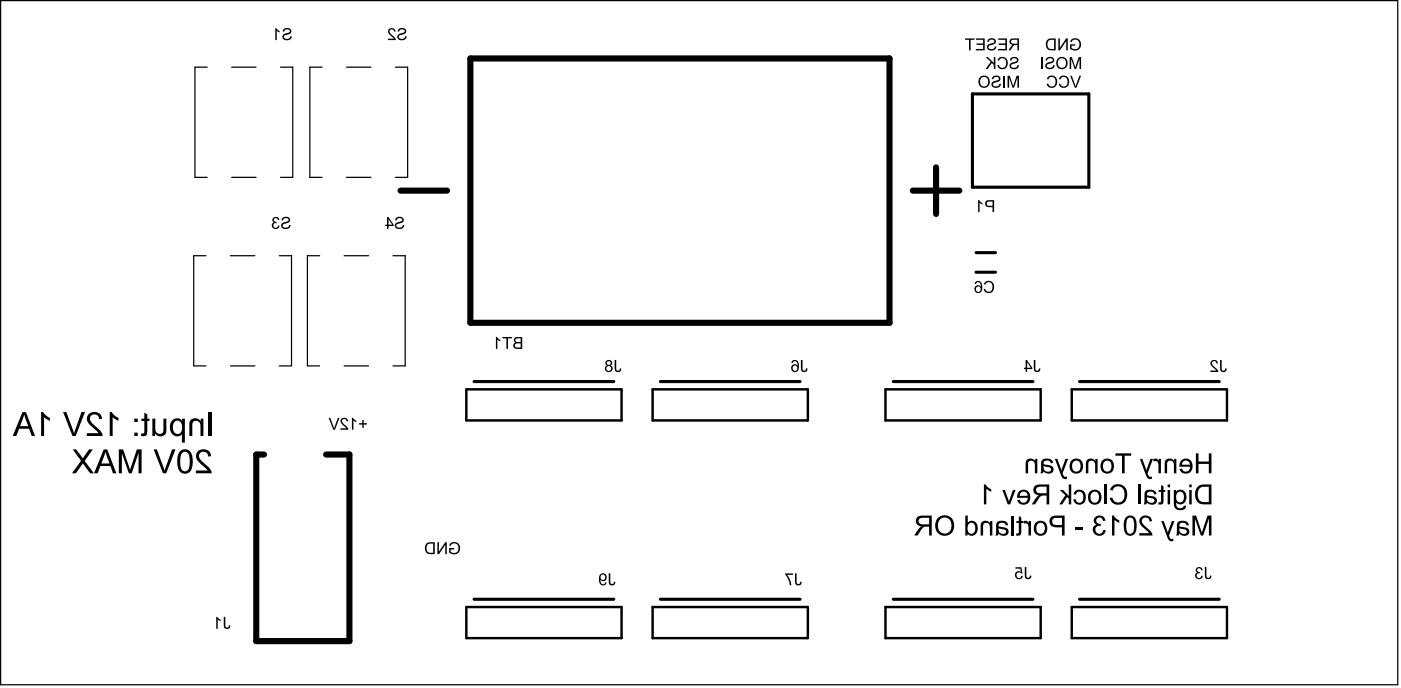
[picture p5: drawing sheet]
<svg xmlns="http://www.w3.org/2000/svg" width="190mm" height="93mm" viewBox="0 0 190 93" stroke-linecap="round" stroke-linejoin="round" font-family="sans-serif">
<g fill="none" stroke="#000" stroke-width=".17">
<path d="M.1 .1h190v92.9h-190zM28.2 9.1h-1.7v15h1.7M31.5 9.1h3.3M38.1 9.1h1.7v15h-1.7M43.8 9.1h-1.7v15h1.7M47.1 9.1h3.3M53.8 9.1h1.6v15h-1.6M28 34.7h-1.7v15h1.7M31.3 34.7h3.4M31.5 24.1h3.3M38 34.7h1.6v15h-1.6M43.5 34.7h-1.7v15h1.7"/>
<path d="M46.8 34.7h3.3M47.1 24.1h3.3M53.4 34.7h1.7v15h-1.7M31.3 49.7h3.4M46.8 49.7h3.3"/>
</g>
<path d="M63.4 52.9h21.1v4.2h-21.1zM88.7 52.9h21.1v4.2h-21.1zM120.4 52.9h21.1v4.2h-21.1zM145.7 52.9h21.1v4.2h-21.1zM137.7 70.1v2.7M150.3 65.8v2.7M154.9 65.8v2.7M63.4 82.5h21.1v4.2h-21.1zM88.7 82.5h21.1v4.2h-21.1zM120.4 82.5h21.1v4.2h-21.1zM145.7 82.5h21.1v4.2h-21.1z" fill="none" stroke="#000" stroke-width=".33"/>
<path d="M64 7.9h56.9v36h-56.9zM54.5 25.9h6.3M124.1 25.9h6.3M127.3 22.7v6.4M35.9 61.8h-1.1v25.3h12.7v-25.3h-3.2" fill="none" stroke="#000" stroke-width=".83"/>
<path d="M132.2 12.8h15.9v12.6h-15.9zM132.7 34.3h2.7M132.7 37h2.7M64.5 51.8h19M89.8 51.8h19M121.5 51.8h19M146.8 51.8h19M64.5 81.4h19M89.8 81.4h19M121.5 81.4h19M146.8 81.4h19" fill="none" stroke="#000" stroke-width=".42"/>
<g fill="#000">
<path d="M37.4 3.8h.2l.4 .4v.2l-.4-.2v1.2h-.2zM38.6 4l.2-.2h.4l.2 .1 .2 .2-.1 .4-.7 .3-.2 .1 .1 .3 .3 .1 .3-.1 .2-.3h.2l-.2 .4-.5 .2-.4-.1-.2-.4 .2-.4 .8-.3v-.2l-.3-.1a.34 .34 0 0 0-.5 .3h-.2zM52.9 3.9l.4-.1 .4 .2 .1 .3h-.2l-.1-.2-.2-.1-.3 .1v.2l.1 .3 .6 .5 .1 .3h-1v-.1h.8l-.8-.8v-.3zM54.2 4l.3-.2h.3l.3 .1 .1 .2-.1 .4-.8 .4v.3l.3 .1 .3-.1 .2-.3h.2l-.2 .4-.5 .2-.4-.2-.2-.4 .2-.3 .8-.2v-.3l-.3-.1a.34 .34 0 0 0-.4 .3h-.2zM131.2 5.2h1.3v.2h-.5v1.4h-.2v-1.4h-.6zM132.7 5.2h1.2v1.6h-1.2v-.1h1v-.6h-.9v-.2h.9v-.5h-1zM134 7.8h.3l.8 .8v-.8h.2v1.6h-.2v-.6l-.2-.2-.6 .8h-.3l.7-1zM134.4 5.3l.2-.1h.4l.3 .1 .1 .2-.1 .4-.9 .4 .1 .3 .3 .1 .3-.1 .2-.3h.2l-.2 .4-.6 .2-.3-.2-.2-.4 .2-.3 .8-.3v-.2l-.4-.1a.34 .34 0 0 0-.4 .3h-.2zM135.8 7.9l.5-.2 .5 .2 .2 .5-.1 .6a.72 .72 0 0 1-.7 .4 .72 .72 0 0 1-.6-.5l.2-.1a.53 .53 0 0 0 .7 .4 .53 .53 0 0 0 .3-.8l-.1-.3-.3-.2-.4 .1-.2 .3-.2-.1zM135 10.4l.3-.1h.3l.3 .1 .1 .2-.1 .4-.9 .4 .1 .2 .3 .2 .3-.1 .2-.3h.2l-.2 .4-.6 .1-.4-.1-.1-.4 .2-.3 .8-.3v-.2l-.3-.1a.34 .34 0 0 0-.4 .3l-.2-.1zM136.4 10.3h.2v1.6h-.2zM135.7 5.2h1.2v1.6h-1.2v-.1h1v-.6h-.9v-.2h.9v-.5h-1z"/>
<path d="M137 10.3h.3l.5 1.4 .4-1.4h.4v1.6h-.3v-1.4l-.4 1.4h-.2l-.5-1.3v1.3h-.2zM137.5 7.9l.2-.1 .4-.1 .2 .2 .2 .2-.1 .4-.9 .3v.3l.4 .1 .3-.1 .2-.3 .2 .1-.2 .4-.6 .1-.4-.1-.1-.4 .2-.3 .7-.3v-.3l-.3-.1a.34 .34 0 0 0-.4 .3h-.2zM141.6 7.8h.2v1.6h-.2zM142.5 10.4l.5-.1 .5 .1 .2 .6v.5a.72 .72 0 0 1-.8 .4 .72 .72 0 0 1-.6-.5l.2-.1a.53 .53 0 0 0 .7 .4 .53 .53 0 0 0 .3-.7l-.1-.4-.3-.1h-.4l-.1 .3-.3-.1zM142.3 7.9l.3-.1 .3-.1 .3 .2 .1 .2-.1 .4-.8 .3v.3l.3 .1 .4-.1 .1-.3 .2 .1-.2 .4-.5 .1-.4-.1-.2-.4 .2-.3 .8-.3v-.3l-.3-.1a.34 .34 0 0 0-.4 .3h-.2zM144.2 10.4l.4-.1 .5 .1 .3 .6-.1 .5a.72 .72 0 0 1-.7 .4 .72 .72 0 0 1-.7-.5l.3-.1a.53 .53 0 0 0 .7 .4 .53 .53 0 0 0 .3-.7l-.2-.4-.3-.1h-.3l-.2 .3-.2-.1zM143.9 5.2h.2v1.3l.9-1.3h.2v1.6h-.2v-1.2l-.9 1.2h-.2zM145.7 5.4l.6-.2 .3 .1 .2 .2 .2 .3v.4l-.3 .5-.6 .2-.6-.3v-.6h.7v.2h-.5v.3l.4 .2 .4-.1 .3-.4-.1-.4-.1-.3-.6-.1-.3 .3h-.2zM145.5 10.3h.2l.6 1.4 .5-1.4h.2l-.6 1.6h-.3zM145.4 7.8h.3l.5 1.3 .5-1.3h.3v1.6h-.2v-1.4l-.5 1.4h-.2l-.4-1.4v1.4h-.3zM37.1 29.6l.5-.1 .2 .1 .2 .2v.1h-.2l-.1-.2-.2-.1-.3 .2 .1 .2 .3 .2v.1l-.4 .1v.2l.1 .3 .2 .1 .2-.1 .1-.3 .2 .1-.1 .2-.2 .2h-.5l-.2-.3v-.4l.3-.2-.3-.2zM38.4 29.6l.2-.1h.4l.3 .1 .1 .2-.1 .4-.7 .2-.2 .2 .1 .2 .3 .1 .4-.1 .1-.2h.2l-.2 .4-.4 .1-.5-.1-.2-.4 .2-.3 .8-.3v-.3l-.3-.1a.34 .34 0 0 0-.4 .3h-.2z"/>
<path d="M53.9 29.6l.2-.1h.4l.3 .1 .1 .2-.1 .4-.9 .4 .1 .2 .3 .1 .3-.1 .2-.2h.2l-.2 .4-.6 .1-.4-.1-.1-.4 .2-.3 .8-.3-.1-.3-.3-.1a.34 .34 0 0 0-.4 .3h-.2zM133 27.2h.1l.5 .4v.2l-.4-.3v1.3h-.2zM134 38.3l.4-.1 .5 .1 .3 .5-.1 .6a.72 .72 0 0 1-.7 .4 .72 .72 0 0 1-.7-.5l.3-.1a.53 .53 0 0 0 .7 .4 .53 .53 0 0 0 .2-.7l-.1-.4-.3-.2-.3 .1-.2 .3-.2-.1zM5.6 56h.3l.3 .4 .6 .4v.4l-.8-.5v2.5h-.4zM8.6 56h.4l1.1 2.9 1-2.9h.5l-1.3 3.2h-.4zM12.1 56.2a1.23 1.23 0 0 1 1.4 0l.2 .2 .2 .5-.4 .1a.64 .64 0 0 0-1-.6 .64 .64 0 0 0 0 1.1l1.1 1 .3 .4 .1 .3h-2.2v-.3h1.6l-1.4-1.5a.91 .91 0 0 1 .1-1.2zM14.9 56h.3l.3 .4 .6 .4v.4l-.8-.5v2.5h-.4zM19.6 56.1l.4 .2v.6h.3v.3h-.3v1.7a.44 .44 0 0 1-.5 .4l-.3-.1v-.3l.4-.1v-1.6h-.4v-.3h.4zM20.7 56.9h.4v1.3a.59 .59 0 0 0 .5 .8 .59 .59 0 0 0 .6-.8v-1.3h.4v1.8l-.1 .3-.3 .2a.92 .92 0 0 1-1.1-.3v.3h-.4zM25.9 57.1l.3-.2a.92 .92 0 0 1 1.1 .3v-.3h.4v2.3h-.4v-1.2a.58 .58 0 0 0-.5-.8 .58 .58 0 0 0-.7 .6v1.4h-.4l.1-1.7zM44.7 56.8h.2l.5 1.4 .5-1.4h.3l-.7 1.6h-.2zM46.4 56.9l.5-.1 .4 .2v.2l-.2 .1-.1-.3-.2-.1-.2 .1-.1 .2 .1 .3 .7 .6 .1 .3h-1.1v-.2h.8l-.7-.8-.1-.3z"/>
<path d="M47.9 56.8h.1l.5 .4v.2l-.4-.3v1.3h-.2zM49.3 57.1h.2v.4h.4v.2h-.4v.4h-.2v-.4h-.5v-.2h.5zM67.4 45.8h.2l.4 .4v.2l-.4-.3v1.3h-.2zM68.3 45.8h1.3v.2h-.5v1.4h-.2v-1.4h-.6zM83.6 48.9h.2l.1 1.4 .2 .1 .2-.3h.2l-.1 .3-.2 .1h-.4l-.2-.2zM108.9 48.9h.2l.1 1.4 .2 .1 .2-.3h.2l-.1 .3-.2 .1h-.4l-.2-.2zM140.6 48.9h.2v1.4l.3 .1 .2-.3h.2l-.1 .3-.2 .1h-.4l-.2-.2zM164.7 49.1l.5-.2 .3 .2 .1 .3h-.2l-.1-.2-.2-.1-.2 .1-.1 .2 .1 .2 .6 .6 .2 .3h-1.1v-.2h.8l-.8-.7v-.3zM165.9 48.9h.2l.1 1.4 .2 .1 .2-.3h.2l-.1 .3-.2 .1h-.4l-.2-.2zM9.9 61.1h.5l.9 1.2 .8-1.2h.5l-1.1 1.5 1.3 1.7h-.5l-1-1.3-1 1.3h-.5l1.2-1.7zM16.2 61.1h.5l1 2.7 .9-2.7h.7v3.2h-.5v-2.8l-.9 2.8h-.4l-.9-2.7v2.7h-.4zM20.9 61.1h.4l1.1 2.9 1-2.9h.5l-1.3 3.2h-.4z"/>
<path d="M26.9 61.3h.1a1.23 1.23 0 0 1 1.4 0l.2 .2 .1 .5h-.4a.64 .64 0 0 0-1-.5 .64 .64 0 0 0 .1 1.1l1.1 1 .2 .4 .1 .3h-2.2v-.4h1.6l-1.4-1.4a.91 .91 0 0 1 .1-1.2zM59.5 73.7h.2v1.3l.8-1.3h.3v1.6h-.3v-1.3l-.8 1.3h-.2zM61.2 73.8l.6-.1h.4l.2 .2 .1 .4v.4l-.3 .5-.5 .1-.6-.2v-.6h.7v.2h-.5v.3l.3 .1 .5-.1 .2-.3v-.5l-.2-.3h-.5l-.3 .3-.2-.1zM82.8 77.9h.2v1.4l.3 .1 .2-.4 .2 .1-.1 .2-.1 .2h-.4l-.3-.2zM106.8 77.9h1v.2h-.8l.4 .6 .2 .8h-.2l-.2-.6-.4-.8zM108.1 77.9h.2l.1 1.4 .2 .1 .2-.4 .2 .1-.1 .2-.1 .2h-.4l-.2-.2zM133.8 65.8h.2l.3 .4 .5 .3v.3l-.7-.4v2.1h-.3zM133.5 71l.6-.2 .5 .3v-.3h.3v2h-.3v-1.1a.48 .48 0 0 0-.4-.7 .48 .48 0 0 0-.5 .6v1.2h-.4v-1.5zM136.3 66.6h.3l.6 1.5 .5-1.5h.4l-.8 1.9h-.3zM138.5 70.1l.4 .2v.5h.2v.3h-.2l-.1 1.5-.1 .2h-.4h-.1v-.3l.3-.1v-1.3h-.3v-.3h.3zM138.1 77.1h.8l.1 .8h-.1l-.3-.1a.36 .36 0 0 0-.4 .5 .36 .36 0 0 0 .6 0l.1-.1 .2 .1-.2 .3-.2 .1h-.4l-.2-.2-.1-.4 .1-.3 .4-.2 .3 .1-.1-.4h-.6zM139.1 70.9l.5-.1 .3 .3v-.3h.3v2h-.4v-1.5l-.3-.2-.3 .1z"/>
<path d="M139.3 77.1h.3v1.3l.3 .1 .1-.3h.2v.3l-.2 .2h-.3l-.3-.2zM139.6 62.5l.6-.2 .6 .3v-.2h.3v1.9h-.4v-1.1a.48 .48 0 0 0-.4-.6 .48 .48 0 0 0-.5 .5v1.2h-.3v-1.4zM143.4 62.4h.4l.5 1.5 .6-1.5h.3l-.7 1.9 .2 .5h.4v.3h-.4l-.3-.3zM144.1 66.6h.4l.8 .8v-1.6h.4v2.7h-.4v-.7l-.2-.3-.7 1h-.4l.9-1.2zM146.2 66.7a.94 .94 0 0 1 1.2 .1 .94 .94 0 0 1 .2 1.1l-.2 .4-.2 .2a.83 .83 0 0 1-1.3-.6l.4-.1a.54 .54 0 0 0 .6 .5 .54 .54 0 0 0 .4-.7v-.3a.49 .49 0 0 0-.5-.5 .49 .49 0 0 0-.5 .4h-.3zM146.2 71.6h1v.4h-1zM147.8 62.5l.6-.2 .5 .3v-.2h.3v1.9h-.3v-1.1a.48 .48 0 0 0-.4-.6 .48 .48 0 0 0-.5 .5v1.2h-.3v-1.4zM148.9 70.3l.2-.2a.82 .82 0 0 1 1.2 .6l-.3 .1a.46 .46 0 0 0-.5-.5 .46 .46 0 0 0-.4 .5 .46 .46 0 0 0 .6 .4v.3h-.1a.54 .54 0 0 0-.7 .4 .54 .54 0 0 0 .5 .6 .54 .54 0 0 0 .6-.5h.4l-.1 .2a.85 .85 0 0 1-1.2 .5 .85 .85 0 0 1-.2-1.3l.2-.1h-.1a.61 .61 0 0 1-.1-1zM151.2 70h.2l.3 .4 .5 .3v.3l-.7-.4v2.2h-.3zM151.2 66.1l.3-.2 .5-.1a1.39 1.39 0 0 1 1.1 2.1 1.2 1.2 0 0 1-1.2 .7 1.2 1.2 0 0 1-1-.9l.3-.1a.86 .86 0 0 0 1.1 .6 .86 .86 0 0 0 .6-1l-.1-.5a.81 .81 0 0 0-.7-.6 .81 .81 0 0 0-.8 .6l-.4-.1zM151.7 61.6h2.1v.3h-.9v2.4h-.3v-2.4h-.9zM155.1 70.3l.5-.2h.5a.74 .74 0 0 1 .5 .7l-.3 .1a.53 .53 0 0 0-.8-.5 .53 .53 0 0 0 0 .9l1 .9 .2 .6h-1.8v-.4h1.3l-1.2-1.2a.75 .75 0 0 1 .1-.9z"/>
<path d="M155 62.4h.3l.6 1.5 .5-1.5h.4l-.8 1.9 .3 .5h.3v.3h-.4l-.3-.3zM157.9 65.9l.3 .2v.5h.3v.2h-.3v1.6l-.2 .1-.3 .1-.2-.1v-.3h.4v-1.4h-.4v-.2h.4zM156.8 62.4l.5-.1 .3 .3v-.2h.3v1.9h-.4l-.1-1.5-.2-.1h-.3zM157.9 70.8h.3l.6 1.6 .5-1.6h.4l-.7 2 .2 .4h.4l-.1 .3h-.3l-.4-.2zM158.5 62.5l.6-.2 .6 .3v-.2h.3v1.9h-.4v-1.1a.48 .48 0 0 0-.4-.6 .48 .48 0 0 0-.5 .5v1.2h-.3v-1.4zM162.7 77.2l.5-.1 .2 .1 .1 .2v.1h-.2l-.1-.2-.2-.1-.2 .2v.2l.3 .1 .1 .2-.4 .1-.1 .2 .1 .2 .3 .1h.1l.2-.3 .2 .1-.1 .2-.3 .2-.4-.1-.3-.2v-.4l.3-.2-.2-.3zM163.8 77.1h.2l.1 1.3 .3 .1 .1-.3h.2v.3l-.2 .2h-.4l-.2-.2zM162.1 70.1h.5l.8 2.3 .8-2.3h.5v2.7h-.3v-2.3l-.8 2.3h-.3l-.8-2.3v2.3h-.4zM162.6 61.6h.4v1.1h1.4v-1.1h.3v2.7h-.3v-1.3h-1.4v1.3h-.4zM29.4 83.8h.1l.5 .4v.2l-.4-.2v1.2h-.2zM30.4 83.8h.2l.1 1.4 .3 .1 .1-.3h.2v.3l-.2 .1h-.4l-.2-.2z"/>
<path d="M133.3 10.5l-.3 .6 .2 .6 .5 .2 .6-.1 .2-.3 .1-.3-.2-.7-.5-.2h-.4zM133.4 10.6l.4-.2 .5 .3 .1 .5-.3 .5-.3 .1-.4-.3-.1-.4z"/>
<path d="M137.4 5.3l-.1 .3v.3l.4 .2-.6 .7h.3l.4-.6 .3-.1h.2v.7h.3v-1.6h-.9zM137.6 5.5l.7-.1v.5h-.7l-.1-.2z"/>
<path d="M142.5 5.4l-.3 .5 .2 .7 .3 .2h.8v-1.6h-.7zM142.6 5.5l.2-.1h.5v1.3l-.5-.1-.3-.1-.1-.5z"/>
<path d="M143.8 8l-.2 .6 .2 .5 .5 .3 .6-.1 .2-.3 .1-.3-.2-.7-.3-.2-.3-.1zM144 8.1l.4-.2 .4 .2 .1 .6-.2 .4-.4 .1-.3-.2-.2-.5z"/>
<path d="M52.6 29.5v1h-.2v.2h.2v.4h.2v-.4h.7v-.2l-.7-1zM52.8 29.8l.5 .7h-.5z"/>
<path d="M132.7 38.3l-.2 .3h.2l.2-.2h.2l.2 .2 .1 .4-.3-.2h-.3l-.3 .3v.4l.2 .3h.5l.2-.2 .1-.2v-.8l-.3-.4zM132.7 39.3a.35 .35 0 0 1 .6 0 .35 .35 0 0 1-.6 0z"/>
<path d="M134.1 27.3l-.2 .4 .1 .3 .4 .1 .6 .1v.6h.2v-1.6h-.8zM134.2 27.5l.8-.1v.6h-.5a.3 .3 0 0 1-.3-.2 .3 .3 0 0 1 0-.3z"/>
<path d="M3.1 56l-1.4 3.2h.5l.4-.9h1.4l.3 .9h.5l-1.3-3.2zM3.3 56.3l.5 1.6h-1.1z"/>
<path d="M18.3 56.9v.4h.4v-.4zM18.3 58.8v.4h.4v-.4z"/>
<path d="M70 45.9l-.1 .3 .2 .3-.3 .3 .1 .4 .2 .2h.9v-1.6h-.7zM70.1 46.1l.7-.1v.5l-.6-.1-.1-.1zM70.1 46.8l.1-.1h.6v.5h-.7l-.1-.2z"/>
<path d="M82.4 49l-.1 .4 .2 .3-.2 .2v.4l.3 .2h.4l.3-.4-.1-.3-.2-.1 .2-.2v-.3l-.3-.3zM82.5 49.3a.26 .26 0 0 1 .5 0 .26 .26 0 0 1-.5 0zM82.4 50.1a.35 .35 0 0 1 .7 0 .35 .35 0 0 1-.7 0z"/>
<path d="M107.7 49l-.1 .3h.2l.1-.2h.3l.2 .2v.4l-.3-.2h-.3l-.2 .3v.4l.2 .3h.5l.2-.1 .1-.3v-.8l-.4-.4zM107.7 50.1a.35 .35 0 0 1 .7 0 .35 .35 0 0 1-.7 0z"/>
<path d="M139.5 48.9v1.1h-.3v.1h.3v.4h.2v-.4h.7v-.1l-.8-1.1zM139.7 49.2l.5 .8h-.5z"/>
<path d="M14.1 61.1l-1.3 3.2h.5l.3-1h1.4l.4 1h.4l-1.2-3.2zM14.4 61.4l.5 1.6h-1.1z"/>
<path d="M23.4 57.1l-.2 .4a1.17 1.17 0 0 0 .1 1.3 1.17 1.17 0 0 0 1.1 .4l.3-.2v1.1h.4v-3.2h-.3v.3l-.3-.3a.91 .91 0 0 0-1.1 .2zM23.8 57.3a.7 .7 0 0 1 .8 .1 .7 .7 0 0 1 .2 .8 .65 .65 0 0 1-.7 .8 .65 .65 0 0 1-.6-.9l.1-.5z"/>
<path d="M24.5 61.3l-.3 .7-.1 1a1.16 1.16 0 0 0 1.1 1.4 1.12 1.12 0 0 0 1-1.4v-.6a1.17 1.17 0 0 0-1.1-1.4zM24.8 61.6a.59 .59 0 0 1 .7-.1 .59 .59 0 0 1 .3 .6v.6a1.66 1.66 0 0 1-.3 1.2 .63 .63 0 0 1-.7 0 .63 .63 0 0 1-.3-.7v-.5a1.61 1.61 0 0 1 .3-1.1z"/>
<path d="M58 73.8l-.2 .6 .1 .7 .4 .2h.8v-1.6h-.7zM58.2 74l.2-.1h.5v1.2h-.6l-.2-.2-.1-.5z"/>
<path d="M81.6 78l-.2 .5 .1 .6 .2 .4 .4 .1a.42 .42 0 0 0 .4-.4l-.2-.1-.2 .3-.3-.1-.2-.5 .3 .2 .3-.1 .2-.2 .1-.3-.1-.3-.2-.2h-.3zM81.7 78.4a.35 .35 0 0 1 .7 0 .35 .35 0 0 1-.7 0z"/>
<path d="M124.7 70.3l-.1 .1a.74 .74 0 0 0 .7 1.1l-.4 .4-.6 .9h.5l.6-1 .5-.2h.4v1.2h.4v-2.7h-1.5zM125 70.5l.4-.1h.9v.9l-1-.1-.3-.2a.44 .44 0 0 1 0-.5z"/>
<path d="M127.5 70.4a1.52 1.52 0 0 0 .4 2.3h.1a1.37 1.37 0 0 0 1.7-1.3 1.37 1.37 0 0 0-1.9-1.2zM127.8 70.6l.3-.2a.99 .99 0 0 1 1.1 .2 .99 .99 0 0 1 .1 1.1 .89 .89 0 0 1-.9 .8h-.2a1.2 1.2 0 0 1-.4-1.9z"/>
<path d="M131.3 70.1v2.7h.3v-.3l.1 .2a.91 .91 0 0 0 1.1-.2 .91 .91 0 0 0 .1-1.1v-.2a.74 .74 0 0 0-1.3-.2v-.9zM131.7 71.2a.58 .58 0 0 1 .7 0 .58 .58 0 0 1 .2 .7 .55 .55 0 0 1-.6 .6 .55 .55 0 0 1-.4-.8z"/>
<path d="M135.6 71l-.1 .3-.1 1.2-.1 .3h.4l.1-.3 .3 .2 .4 .1a.6 .6 0 0 0 .6-.7 .6 .6 0 0 0-.8-.5l-.5-.1v-.1a.51 .51 0 0 1 .5-.4 .51 .51 0 0 1 .5 .4h.3l-.2-.4-.3-.2h-.7zM135.8 71.8l.8 .2 .2 .2a.52 .52 0 0 1-.6 .3 .52 .52 0 0 1-.4-.5z"/>
<path d="M138.5 66.8l-.2 .4v.4h1.5a.57 .57 0 0 1-.5 .7 .57 .57 0 0 1-.7-.4h-.3v.1a.96 .96 0 0 0 1.4 .5 .96 .96 0 0 0 .3-1.4l-.2-.3-.4-.2h-.4zM138.8 67a.55 .55 0 0 1 .6-.1 .55 .55 0 0 1 .3 .5h-1.1z"/>
<path d="M141.7 62.5l-.1 .3v1.2l-.1 .3h.3l.1-.2 .3 .2 .4 .1a.6 .6 0 0 0 .6-.7 .6 .6 0 0 0-.7-.5l-.6-.1v-.1a.51 .51 0 0 1 .5-.4 .51 .51 0 0 1 .5 .4l.3-.1-.1-.3-.3-.2-.8-.1zM141.9 63.3l.8 .2 .2 .3a.52 .52 0 0 1-.6 .3 .52 .52 0 0 1-.4-.6z"/>
<path d="M140.8 71l-.2 .4v.4a.95 .95 0 0 0 1.1 1 .95 .95 0 0 0 .7-1.4l-.1-.2a.93 .93 0 0 0-1.5-.2zM141.1 71.2a.63 .63 0 0 1 .8 0 .63 .63 0 0 1 .1 .8 .59 .59 0 0 1-.7 .5 .59 .59 0 0 1-.4-.8z"/>
<path d="M140.7 66l-.1 .2a.74 .74 0 0 0 .7 1.1l-.4 .4-.6 .8h.4l.7-1 .4-.2h.5v1.2h.4v-2.7h-1.5zM141 66.3l.3-.2h1v.9h-1l-.4-.2a.44 .44 0 0 1 .1-.5z"/>
<path d="M142.9 70.2l-.2 .4v.4a.81 .81 0 0 0 1 .7h.7v1.1h.4v-2.7h-1.3zM143.2 70.5l.3-.1h.9v.9h-.7a.51 .51 0 0 1-.6-.2 .51 .51 0 0 1 .1-.6z"/>
<path d="M145.7 62.6l-.2 .3-.1 .5a.95 .95 0 0 0 1.2 .9 .95 .95 0 0 0 .6-1.3l-.1-.2a.92 .92 0 0 0-1.4-.2zM145.9 62.8a.63 .63 0 0 1 .8 0 .63 .63 0 0 1 .2 .7 .59 .59 0 0 1-.8 .5 .59 .59 0 0 1-.3-.8z"/>
<path d="M148.2 66.8l-.2 .4-.1 .4a.95 .95 0 0 0 1.2 1 .95 .95 0 0 0 .6-1.4l-.1-.2a.93 .93 0 0 0-1.4-.2zM148.4 67a.63 .63 0 0 1 .9 0 .63 .63 0 0 1 .1 .8 .59 .59 0 0 1-.8 .5 .59 .59 0 0 1-.3-.9z"/>
<path d="M149.9 62.6l-.2 .3-.1 .5a.95 .95 0 0 0 1.2 .9 .95 .95 0 0 0 .6-1.3l-.1-.2a.92 .92 0 0 0-1.4-.2zM150.1 62.8a.63 .63 0 0 1 .9 0 .63 .63 0 0 1 .1 .7 .59 .59 0 0 1-.8 .5 .59 .59 0 0 1-.3-.8z"/>
<path d="M153.2 70.2l-.3 .6-.1 .9a.92 .92 0 0 0 .9 1.1h.1a.94 .94 0 0 0 .7-1.1v-.5a.93 .93 0 0 0-.9-1.2zM153.4 70.5a.52 .52 0 0 1 .6-.1 .52 .52 0 0 1 .2 .6v.5a.88 .88 0 0 1-.4 1l-.4-.1-.2-.4-.1-.9z"/>
<path d="M155.7 66.7l-.1 .3v1.2l-.1 .3h.4v-.2l.4 .2 .4 .1a.6 .6 0 0 0 .6-.7 .6 .6 0 0 0-.8-.5l-.5-.1v-.1a.51 .51 0 0 1 .4-.4 .51 .51 0 0 1 .5 .4l.4-.1-.2-.3-.3-.2h-.7zM156 67.6l.8 .1 .2 .3a.52 .52 0 0 1-.6 .3 .52 .52 0 0 1-.4-.5z"/>
<path d="M158.8 65.8v.4h.3v-.4zM158.8 66.6v1.9h.3v-1.9z"/>
<path d="M160.1 71l-.1 .2v1.3l-.1 .3h.4v-.3l.4 .2 .4 .1a.6 .6 0 0 0 .6-.7 .6 .6 0 0 0-.8-.5l-.5-.1v-.1a.51 .51 0 0 1 .4-.4 .51 .51 0 0 1 .5 .4h.4l-.2-.4-.3-.2h-.7zM160.4 71.8l.8 .2 .2 .2a.52 .52 0 0 1-.6 .3 .52 .52 0 0 1-.4-.5z"/>
<path d="M160.6 62.6l-.2 .4v.4h1.4a.57 .57 0 0 1-.4 .7 .57 .57 0 0 1-.7-.4h-.3v.1a.96 .96 0 0 0 1.3 .4 .96 .96 0 0 0 .4-1.3l-.2-.4-.4-.2h-.5zM160.9 62.7a.55 .55 0 0 1 .6-.1 .55 .55 0 0 1 .3 .5h-1.1z"/>
<path d="M159.6 66.6v1.8a.85 .85 0 0 0 .7 .9 .85 .85 0 0 0 1-.5l-.4-.1a.55 .55 0 0 1-.7 .3 .55 .55 0 0 1-.3-.7h.1a.79 .79 0 0 0 1.3-.5v-.3a.82 .82 0 0 0-.4-.9 .82 .82 0 0 0-1 .2v-.2zM160.1 67a.51 .51 0 0 1 .5-.2 .51 .51 0 0 1 .4 .5v.2a.57 .57 0 0 1-.6 .8 .57 .57 0 0 1-.5-.9z"/>
<path d="M161.7 65.8v.4h.3v-.4zM161.7 66.6v1.9h.3v-1.9z"/>
<path d="M162.9 66.1l-.3 .4-.1 .5v.6l.3 .5 .2 .3 .4 .1h1.3v-2.7h-1.2zM163.2 66.3l.3-.1 .9-.1v2.1h-1l-.3-.3-.2-.3v-.5l.1-.5z"/>
</g>
<path d="M28.6 56v3.2" fill="none" stroke="#000" stroke-width=".43"/>
</svg>
